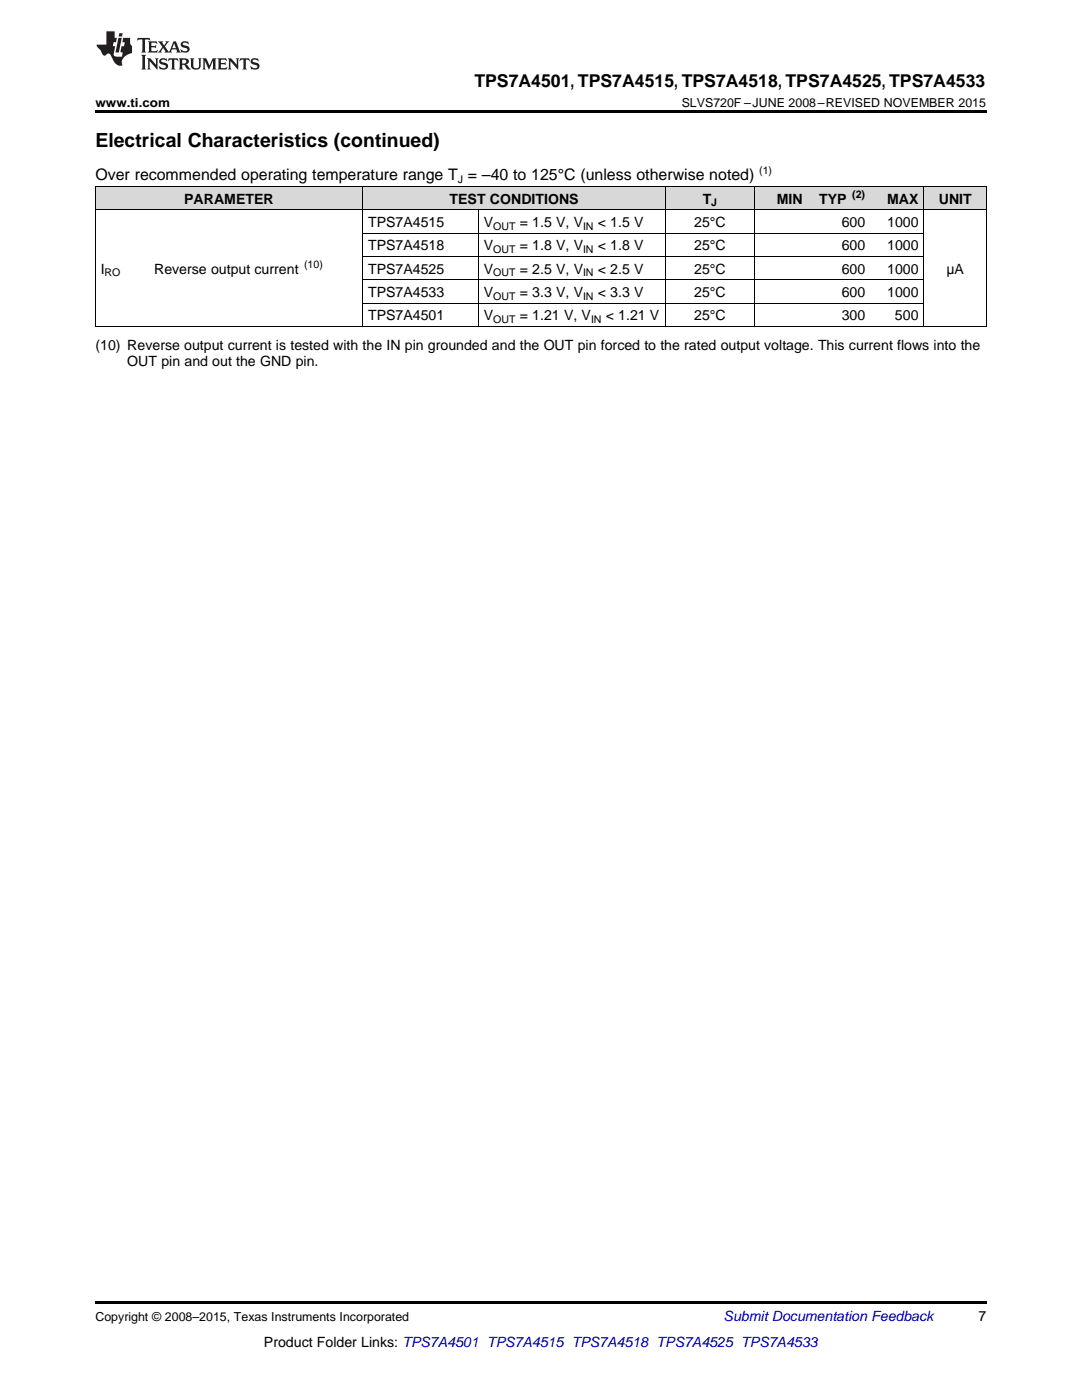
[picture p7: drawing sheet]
<svg xmlns="http://www.w3.org/2000/svg" width="216mm" height="279mm" viewBox="0 0 216 279" stroke-linecap="round" stroke-linejoin="round" font-family="sans-serif">
<defs><g id="words">
<text font-size="3.9" x="19" y="29.3">Electrical Characteristics (continued)</text>
<text font-size="3.5" x="94.7" y="17.3">TPS7A4501, TPS7A4515, TPS7A4518, TPS7A4525, TPS7A4533</text>
<text font-size="3.2" x="19" y="36">Over recommended operating temperature range T = –40 to 125°C (unless otherwise noted)</text>
<g font-size="2.8">
<text x="36.8" y="40.6">PARAMETER</text>
<text x="89.7" y="40.6">TEST CONDITIONS</text>
<text x="140.2" y="40.6">T</text>
<text x="155" y="40.6">MIN</text>
<text x="163.5" y="40.6">TYP</text>
<text x="177" y="40.6">MAX</text>
<text x="187.3" y="40.6">UNIT</text>
<text x="73.4" y="45.3">TPS7A4515</text>
<text x="96.6" y="45.3">V</text>
<text x="103.7" y="45.3">= 1.5 V, V</text>
<text x="119.3" y="45.3">&lt; 1.5 V</text>
<text x="138.5" y="45.3">25°C</text>
<text x="168" y="45.3">600</text>
<text x="177" y="45.3">1000</text>
<text x="73.4" y="50">TPS7A4518</text>
<text x="96.6" y="50">V</text>
<text x="103.7" y="50">= 1.8 V, V</text>
<text x="119.3" y="50">&lt; 1.8 V</text>
<text x="138.5" y="50">25°C</text>
<text x="168" y="50">600</text>
<text x="177" y="50">1000</text>
<text x="20.1" y="54.6">I</text>
<text x="30.8" y="54.6">Reverse output current</text>
<text x="73.4" y="54.6">TPS7A4525</text>
<text x="73.4" y="59.3">TPS7A4533</text>
<text x="96.6" y="54.6">V</text>
<text x="96.6" y="59.3">V</text>
<text x="103.7" y="54.6">= 2.5 V, V</text>
<text x="103.7" y="59.3">= 3.3 V, V</text>
<text x="119.3" y="54.6">&lt; 2.5 V</text>
<text x="119.3" y="59.3">&lt; 3.3 V</text>
<text x="138.5" y="54.6">25°C</text>
<text x="138.5" y="59.3">25°C</text>
<text x="168" y="54.6">600</text>
<text x="168" y="59.3">600</text>
<text x="177" y="54.6">1000</text>
<text x="177" y="59.3">1000</text>
<text x="188.8" y="54.6">μA</text>
<text x="73.4" y="63.9">TPS7A4501</text>
<text x="96.6" y="63.9">V</text>
<text x="103.7" y="63.9">= 1.21 V, V</text>
<text x="120.9" y="63.9">&lt; 1.21 V</text>
<text x="138.5" y="63.9">25°C</text>
<text x="168" y="63.9">300</text>
<text x="178.6" y="63.9">500</text>
<text x="19" y="69.8">(10) Reverse output current is tested with the IN pin grounded and the OUT pin forced to the rated output voltage. This current flows into the</text>
<text x="25.4" y="73">OUT pin and out the GND pin.</text>
<text x="195.3" y="263.6">7</text>
<text x="52.7" y="268.9">Product Folder Links: TPS7A4501 TPS7A4515 TPS7A4518 TPS7A4525 TPS7A4533</text>
</g>
<text font-size="2.8" fill="#0000c8" x="144.4" y="263.6">Submit Documentation Feedback</text>
<g font-size="2.5">
<text x="19" y="21.4">www.ti.com</text>
<text x="136" y="21.4">SLVS720F –JUNE 2008–REVISED NOVEMBER 2015</text>
<text x="19" y="263.6">Copyright © 2008–2015, Texas Instruments Incorporated</text>
</g>
<g font-size="2.1">
<text x="151.5" y="34.7">(1)</text>
<text x="91.4" y="36.6">J</text>
<text x="141.9" y="41.2">J</text>
<text x="170.1" y="39.5">(2)</text>
<text x="98.4" y="45.9">OUT</text>
<text x="116.3" y="45.9">IN</text>
<text x="60.7" y="53.5">(10)</text>
<text x="98.4" y="50.5">OUT</text>
<text x="116.3" y="50.5">IN</text>
<text x="20.9" y="55.2">RO</text>
<text x="98.4" y="55.2">OUT</text>
<text x="98.4" y="59.8">OUT</text>
<text x="116.3" y="55.2">IN</text>
<text x="116.3" y="59.8">IN</text>
<text x="98.4" y="64.5">OUT</text>
<text x="117.9" y="64.5">IN</text>
</g>
</g></defs>
<g fill="#d8d8d8">
<path d="M19 37.3h10.7v4.6h-10.7z"/>
<path d="M29.7 37.3h42.7v4.6h-42.7z"/>
<path d="M72.4 37.3h23.1v4.6h-23.1z"/>
<path d="M95.5 37.3h37.3v4.6h-37.3z"/>
<path d="M132.8 37.3h17.8v4.6h-17.8z"/>
<path d="M150.6 37.3h10.7v4.6h-10.7z"/>
<path d="M161.3 37.3h12.4v4.6h-12.4z"/>
<path d="M173.7 37.3h10.7v4.6h-10.7z"/>
<path d="M184.4 37.3h12.4v4.6h-12.4z"/>
</g>
<path d="M19 22h177.8v.5h-177.8zM19 259.7h177.8v.5h-177.8z" fill="#000"/>
<g fill="none" stroke="#000" stroke-width=".2">
<path d="M19 37.2h177.8v28M19.1 37.2v28M72.3 37.2v28M132.8 37.2v28M150.5 37.2v28M184.3 37.2v28M19 41.9h177.8M72.4 55.8h112M72.4 51.2h112M72.4 46.5h112M95.4 41.9v23.3M19 65.1h177.8"/>
<path d="M72.4 60.5h112"/>
</g>
<g fill="#231f20">
<path d="M27.5 7.6l-.1 .5 .4-.2h.6v.1v2.1l-.2 .4h1l-.3-.4v-2.1l.1-.1h.5l.5 .2-.2-.5zM29.5 8.3l.2 .3v1.5l-.2 .4h1.8l.2-.6a1.04 1.04 0 0 1-1.3 .2v-.7h.6l.3 .2v-.6l-.3 .2h-.6v-.6l.8-.1 .4 .3-.2-.5zM31.5 8.3l.9 1.1-.9 1.1h.8l-.2-.2 .5-.7 .4 .7-.2 .2h1.5l-.1-.2 .1-.4h.9l.1 .4-.2 .2h1l-.3-.3-.7-1.9h-.5l-.9 2-.8-1 .9-1h-.8l.1 .3-.3 .5-.4-.6 .2-.2zM34.7 8.6l.4 1h-.7zM36.3 8.4a.63 .63 0 0 0-.2 .7 .63 .63 0 0 0 .6 .4l.6 .2 .1 .2a.75 .75 0 0 1-.7 .4 .75 .75 0 0 1-.6-.5l.1 .7 .1-.1a1.11 1.11 0 0 0 1.5-.6 1.13 1.13 0 0 0-1.2-.8l-.1-.4a1.04 1.04 0 0 1 1.2 .2l-.2-.5-.1 .1-.5-.2zM28.2 10.9l.2 .4v2.2l-.2 .4h1l-.3-.4v-2.2l.3-.4zM29.3 11.6l.3 .4v1.5l-.3 .4h.8l-.2-.4v-1.3l1.5 1.7v-1.9l.2-.4h-.7l.2 .4v.9l-1.1-1.3zM32 11.8a.62 .62 0 0 0-.2 .7 .62 .62 0 0 0 .6 .4l.6 .1 .1 .3a.76 .76 0 0 1-.7 .3 .76 .76 0 0 1-.6-.4l.1 .7 .1-.1a1.11 1.11 0 0 0 1.5-.6 1.13 1.13 0 0 0-1.2-.8l-.1-.4a1.04 1.04 0 0 1 1.2 .2l-.2-.6-.1 .1-.5-.1zM33.7 11.6l-.2 .6a.61 .61 0 0 1 .8-.3v1.6l-.2 .4h.9l-.2-.4v-1.6a.63 .63 0 0 1 .8 .3l-.2-.6zM35.6 11.6l.3 .4v1.5l-.3 .4h1l-.2-.2v-.8l.5 .2a.76 .76 0 0 0 1.2 .7l-1-1a.58 .58 0 0 0 .6-.5 .58 .58 0 0 0-.5-.6zM36.4 11.9h.1a.45 .45 0 0 1 .5 .1 .45 .45 0 0 1 .1 .5l-.7 .2zM37.9 11.6l.2 .2a2.17 2.17 0 0 0 .3 1.9 .99 .99 0 0 0 1.6-.6v-1.1l.2-.4h-.7l.2 .2a1.92 1.92 0 0 1-.2 1.8 .6 .6 0 0 1-.9-.5v-1.1l.2-.4zM40.4 11.6l.2 .4v1.5l-.2 .4h.7l-.2-.4v-1.4l.8 1.8 .8-1.8v1.4l-.2 .4h.9l-.2-.4v-1.5l.2-.4h-.8l-.6 1.5-.6-1.5zM43.4 11.6l.2 .4v1.5l-.2 .4h1.8l.2-.6a1.04 1.04 0 0 1-1.3 .1v-.6h.5l.4 .2v-.6l-.4 .2h-.5v-.7h.8l.3 .3-.1-.6zM45.5 11.6l.2 .4v1.5l-.2 .4h.7l-.2-.4v-1.3l1.5 1.7v-1.9l.2-.4h-.7l.2 .4v.9l-1.1-1.3zM47.9 11.6l-.1 .6a.61 .61 0 0 1 .8-.3v1.6l-.3 .4h1l-.3-.4 .1-1.6a.63 .63 0 0 1 .7 .3l-.1-.6zM50.2 11.8a.62 .62 0 0 0-.2 .7 .62 .62 0 0 0 .6 .4l.6 .1 .2 .3a.76 .76 0 0 1-.8 .3 .76 .76 0 0 1-.6-.4l.1 .7 .2-.1a1.11 1.11 0 0 0 1.5-.6 1.13 1.13 0 0 0-1.3-.8l-.1-.4a1.04 1.04 0 0 1 1.2 .2l-.1-.6-.2 .1-.5-.1z"/>
<path d="M21.2 6.3v2.6h-1.9l.1 .4 .7 .9a.91 .91 0 0 0 1 .8 .56 .56 0 0 1 .5-.3 .56 .56 0 0 1 .5 .3l.4 .8a1.53 1.53 0 0 0 1.9 1.2 1.54 1.54 0 0 1 1-2.1l.9-.3v-1.4a1.52 1.52 0 0 1-.3-1.6h-1.4l-.2 .8h.5l-.2 .8h-.4l-.2 1v.2l.4 .1-.2 .8a1.93 1.93 0 0 1-1.6-.3l.3-1.8h-.5l.2-.8h.4l.2-.8h-.4v-1.3zM23.6 7.6l-.6 2.9h.7l.6-2.9zM23.8 6.6l-.1 .7h.6l.2-.7z"/>
</g>
<use href="#words"/>
</svg>
